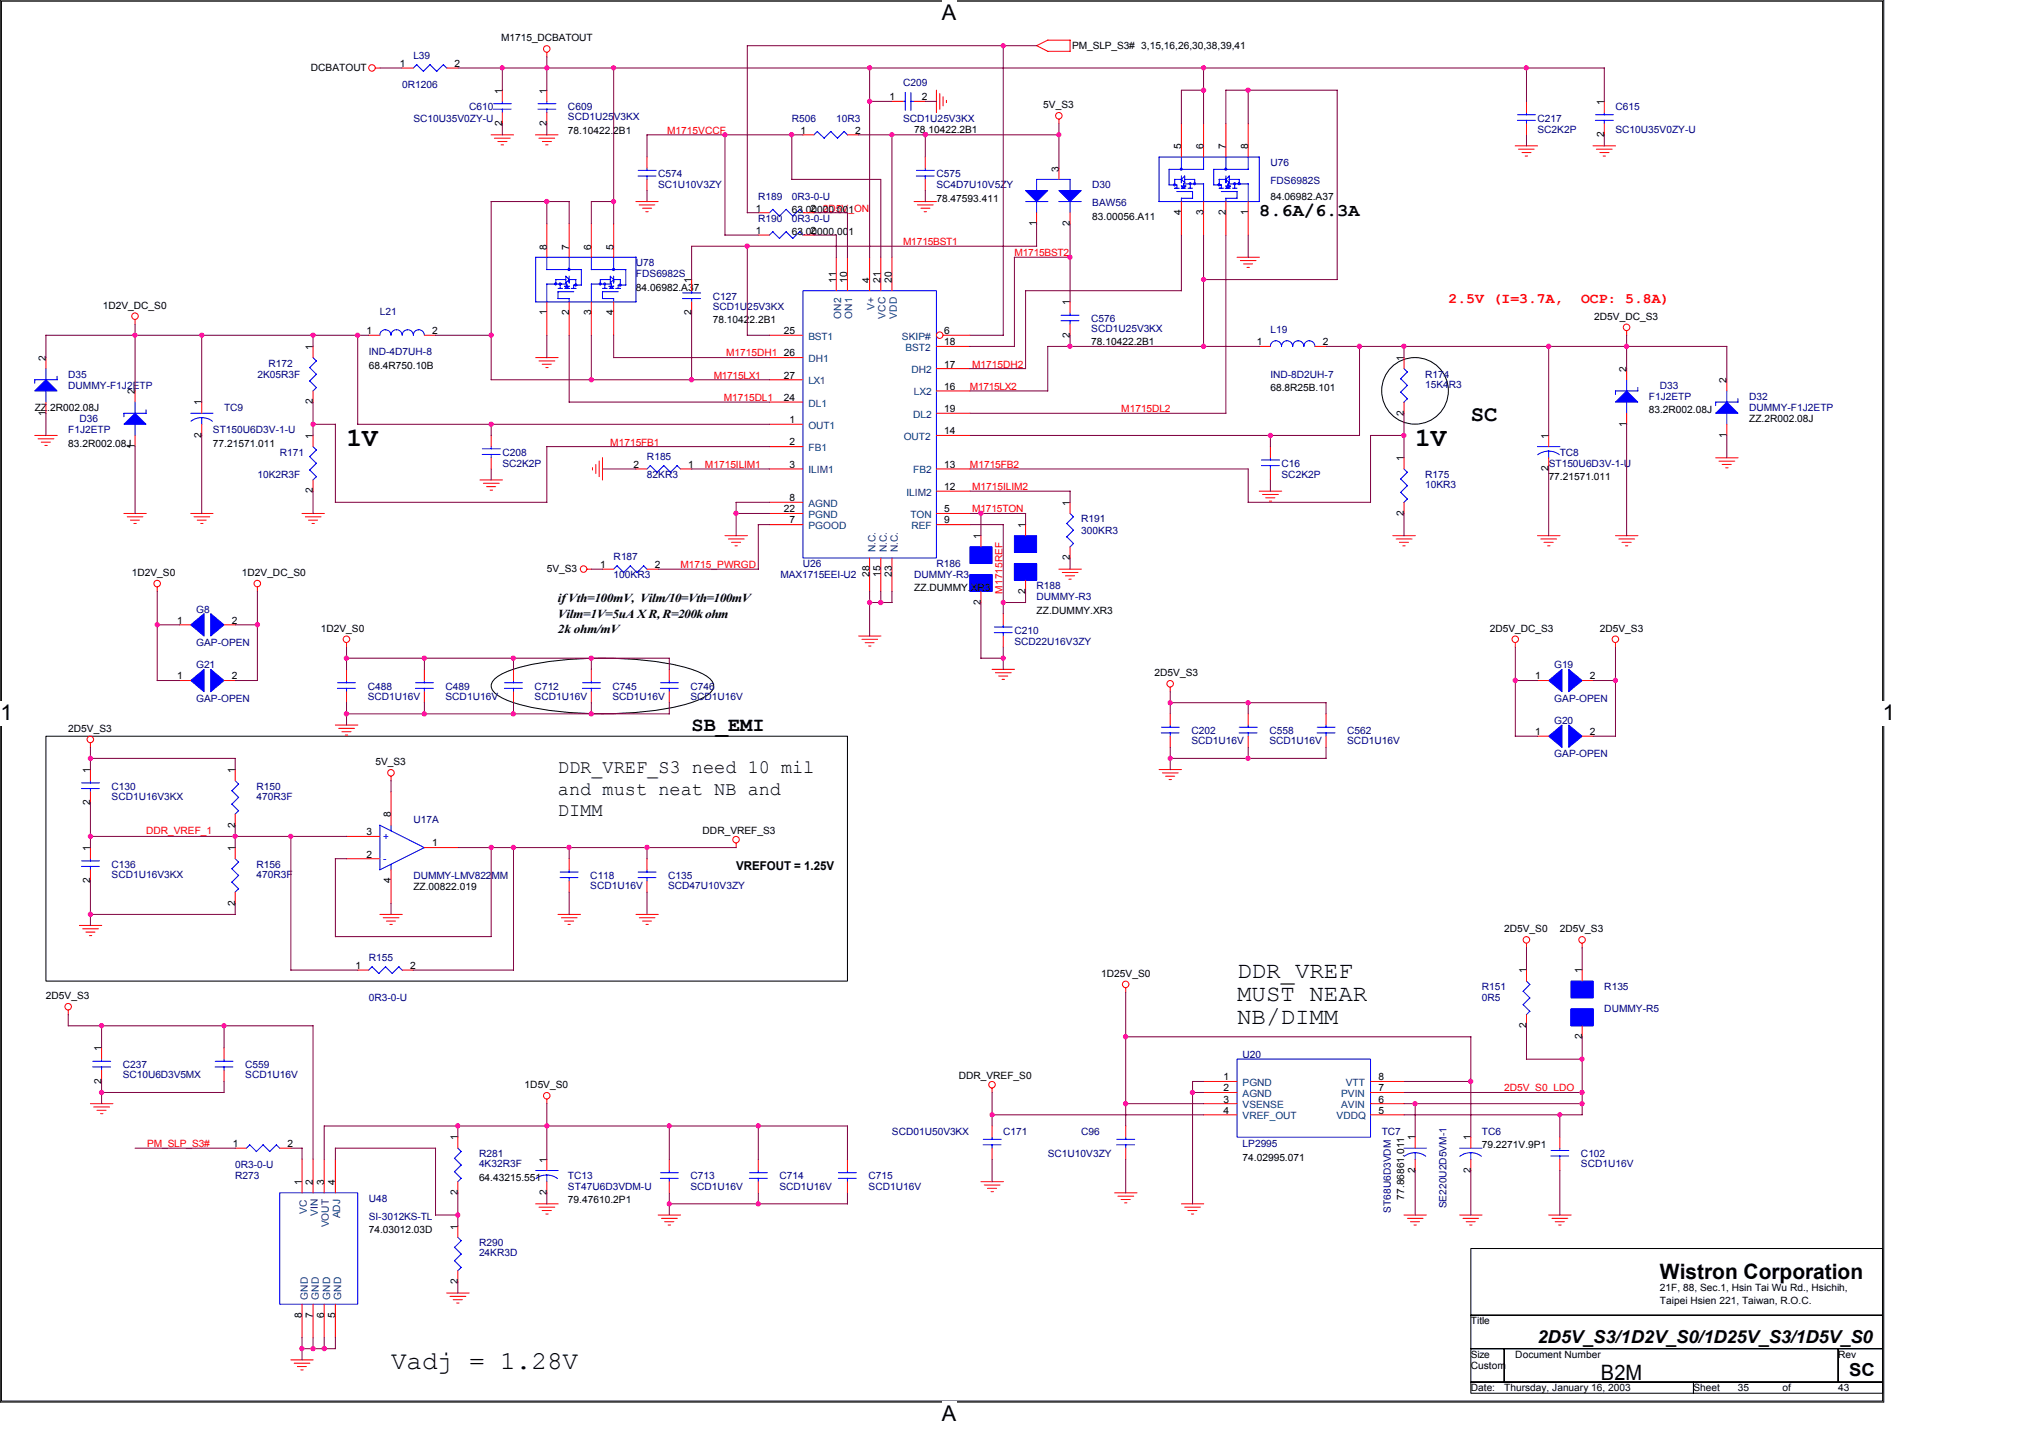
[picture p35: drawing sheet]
<svg xmlns="http://www.w3.org/2000/svg" width="297mm" height="210mm" viewBox="0 0 297 210" stroke-linecap="round" stroke-linejoin="round" font-family="sans-serif">
<defs><g id="words">
<g font-size="3.9">
<text x="50.6" y="65.2">1V</text>
<text x="206.7" y="65.2">1V</text>
</g>
<text font-size="3.7" x="57.1" y="199.8">Vadj = 1.28V</text>
<g font-size="3.4">
<text x="180.7" y="142.7">DDR_VREF</text>
<text x="180.7" y="146.1">MUST NEAR</text>
<text x="180.7" y="149.4">NB/DIMM</text>
</g>
<text font-size="3.3" x="214.8" y="61.4">SC</text>
<g font-size="3.2">
<text x="137.6" y="2.9">A</text>
<text x=".1" y="105.2">1</text>
<text x="275" y="105.2">1</text>
<text x="137.6" y="207.4">A</text>
</g>
<g font-size="3.1">
<text x="242.4" y="186.7">Wistron Corporation</text>
<text x="233.8" y="201.4">B2M</text>
</g>
<text font-size="2.9" x="101" y="106.7">SB_EMI</text>
<g font-size="2.8">
<text x="81.5" y="112.9">DDR_VREF_S3 need 10 mil</text>
<text x="81.5" y="116">and must neat NB and</text>
<text x="81.5" y="119">DIMM</text>
</g>
<g font-size="2.6">
<text x="183.9" y="31.6">8.6A/6.3A</text>
<text x="224.5" y="196">2D5V_S3/1D2V_S0/1D25V_S3/1D5V_S0</text>
<text x="270.1" y="200.9">SC</text>
</g>
<g font-size="2.1" fill="#f00">
<text x="211.5" y="44.2">2.5V (I=3.7A,</text>
<text x="230.9" y="44.2">OCP: 5.8A)</text>
</g>
<g font-size="1.8">
<text x="81.5" y="87.9">if Vth=100mV, Vilm/10=Vth=100mV</text>
<text x="81.5" y="90.2">Vilm=1V=5uA X R, R=200k ohm</text>
<text x="81.5" y="92.5">2k ohm/mV</text>
<text x="107.5" y="127">VREFOUT = 1.25V</text>
</g>
<g font-size="1.5">
<text x="45.4" y="10.4">DCBATOUT</text>
<text x="58.4" y="9.8">1</text>
<text x="66.4" y="9.8">2</text>
<text x="73.2" y="6">M1715_DCBATOUT</text>
<text x="156.6" y="7.2">PM_SLP_S3# 3,15,16,26,30,38,39,41</text>
<text x="73.3" y="13.7" transform="rotate(-90 73.3 13.7)">1</text>
<text x="79.8" y="13.7" transform="rotate(-90 79.8 13.7)">1</text>
<text x="129.9" y="14.6">1</text>
<text x="134.6" y="14.6">2</text>
<text x="152.4" y="15.8">5V_S3</text>
<text x="234.3" y="15.3" transform="rotate(-90 234.3 15.3)">1</text>
<text x="73.3" y="18.4" transform="rotate(-90 73.3 18.4)">2</text>
<text x="79.8" y="18.4" transform="rotate(-90 79.8 18.4)">2</text>
<text x="82.9" y="19.5">78.10422.2B1</text>
<text x="116.9" y="19.5">1</text>
<text x="124.9" y="19.5">2</text>
<text x="133.5" y="19.4">78.10422.2B1</text>
<text x="172.5" y="21.8" transform="rotate(-90 172.5 21.8)">5</text>
<text x="175.7" y="21.8" transform="rotate(-90 175.7 21.8)">6</text>
<text x="179" y="21.8" transform="rotate(-90 179 21.8)">7</text>
<text x="182.3" y="21.8" transform="rotate(-90 182.3 21.8)">8</text>
<text x="234.3" y="20" transform="rotate(-90 234.3 20)">2</text>
<text x="136.8" y="29.4">78.47593.411</text>
<text x="154.6" y="25" transform="rotate(-90 154.6 25)">3</text>
<text x="185.5" y="29.1">84.06982.A37</text>
<text x="110.4" y="30.9">1</text>
<text x="110.4" y="34.1">1</text>
<text x="115.6" y="31.1">63.00000.001</text>
<text x="115.6" y="34.3">63.00000.001</text>
<text x="118.4" y="30.9">2</text>
<text x="118.4" y="34.1">2</text>
<text x="151.4" y="33" transform="rotate(-90 151.4 33)">1</text>
<text x="156.2" y="33" transform="rotate(-90 156.2 33)">2</text>
<text x="159.5" y="32">83.00056.A11</text>
<text x="172.5" y="31.4" transform="rotate(-90 172.5 31.4)">4</text>
<text x="175.7" y="31.4" transform="rotate(-90 175.7 31.4)">3</text>
<text x="179" y="31.4" transform="rotate(-90 179 31.4)">2</text>
<text x="182.3" y="31.4" transform="rotate(-90 182.3 31.4)">1</text>
<text x="79.8" y="36.4" transform="rotate(-90 79.8 36.4)">8</text>
<text x="83.1" y="36.4" transform="rotate(-90 83.1 36.4)">7</text>
<text x="86.3" y="36.4" transform="rotate(-90 86.3 36.4)">6</text>
<text x="89.6" y="36.4" transform="rotate(-90 89.6 36.4)">5</text>
<text x="101" y="41.3" transform="rotate(-90 101 41.3)">1</text>
<text x="122.1" y="41.3" transform="rotate(-90 122.1 41.3)">11</text>
<text x="123.7" y="41.3" transform="rotate(-90 123.7 41.3)">10</text>
<text x="127" y="41.3" transform="rotate(-90 127 41.3)">4</text>
<text x="128.6" y="41.3" transform="rotate(-90 128.6 41.3)">21</text>
<text x="130.2" y="41.3" transform="rotate(-90 130.2 41.3)">20</text>
<text x="15" y="45">1D2V_DC_S0</text>
<text x="79.8" y="46" transform="rotate(-90 79.8 46)">1</text>
<text x="83.1" y="46" transform="rotate(-90 83.1 46)">2</text>
<text x="86.3" y="46" transform="rotate(-90 86.3 46)">3</text>
<text x="89.6" y="46" transform="rotate(-90 89.6 46)">4</text>
<text x="92.9" y="42.4">84.06982.A37</text>
<text x="101" y="46" transform="rotate(-90 101 46)">2</text>
<text x="104.1" y="47.2">78.10422.2B1</text>
<text x="156.2" y="44.6" transform="rotate(-90 156.2 44.6)">1</text>
<text x="232.8" y="46.7">2D5V_DC_S3</text>
<text x="6.7" y="52.7" transform="rotate(-90 6.7 52.7)">2</text>
<text x="45.7" y="51.1" transform="rotate(-90 45.7 51.1)">1</text>
<text x="53.5" y="48.8">1</text>
<text x="53.8" y="53.8">68.4R750.10B</text>
<text x="63.1" y="48.8">2</text>
<text x="114.5" y="52">26</text>
<text x="114.5" y="48.8">25</text>
<text x="137.9" y="53.7">17</text>
<text x="137.9" y="50.4">18</text>
<text x="137.9" y="48.8">6</text>
<text x="156.2" y="49.3" transform="rotate(-90 156.2 49.3)">2</text>
<text x="159.4" y="50.4">78.10422.2B1</text>
<text x="183.6" y="50.4">1</text>
<text x="193.2" y="50.4">2</text>
<text x="205" y="52.7" transform="rotate(-90 205 52.7)">1</text>
<text x="19.7" y="57.6" transform="rotate(-90 19.7 57.6)">2</text>
<text x="29.4" y="59.2" transform="rotate(-90 29.4 59.2)">1</text>
<text x="45.7" y="59" transform="rotate(-90 45.7 59)">2</text>
<text x="114.5" y="55.3">27</text>
<text x="114.5" y="58.5">24</text>
<text x="137.9" y="56.9">16</text>
<text x="185.5" y="57.1">68.8R25B.101</text>
<text x="237.5" y="54.3" transform="rotate(-90 237.5 54.3)">2</text>
<text x="252.2" y="55.9" transform="rotate(-90 252.2 55.9)">2</text>
<text x="5.1" y="60">ZZ.2R002.08J</text>
<text x="6.7" y="60.7" transform="rotate(-90 6.7 60.7)">1</text>
<text x="10" y="65.2">83.2R002.08J</text>
<text x="19.7" y="65.5" transform="rotate(-90 19.7 65.5)">1</text>
<text x="29.4" y="63.9" transform="rotate(-90 29.4 63.9)">2</text>
<text x="31.1" y="65.2">77.21571.011</text>
<text x="45.7" y="64.1" transform="rotate(-90 45.7 64.1)">1</text>
<text x="115.3" y="61.8">1</text>
<text x="115.3" y="65">2</text>
<text x="137.9" y="63.4">14</text>
<text x="137.9" y="60.2">19</text>
<text x="205" y="60.7" transform="rotate(-90 205 60.7)">2</text>
<text x="226.1" y="64.1" transform="rotate(-90 226.1 64.1)">1</text>
<text x="237.5" y="62.3" transform="rotate(-90 237.5 62.3)">1</text>
<text x="240.8" y="60.3">83.2R002.08J</text>
<text x="252.2" y="63.9" transform="rotate(-90 252.2 63.9)">1</text>
<text x="255.4" y="61.6">ZZ.2R002.08J</text>
<text x="92.5" y="68.3">2</text>
<text x="100.5" y="68.3">1</text>
<text x="115.3" y="68.3">3</text>
<text x="137.9" y="71.5">12</text>
<text x="137.9" y="68.3">13</text>
<text x="205" y="67.3" transform="rotate(-90 205 67.3)">1</text>
<text x="226.1" y="68.8" transform="rotate(-90 226.1 68.8)">2</text>
<text x="226.2" y="70.1">77.21571.011</text>
<text x="45.7" y="72" transform="rotate(-90 45.7 72)">2</text>
<text x="114.5" y="74.8">22</text>
<text x="115.3" y="76.4">7</text>
<text x="115.3" y="73.2">8</text>
<text x="137.9" y="76.4">9</text>
<text x="137.9" y="74.8">5</text>
<text x="149.8" y="77.1" transform="rotate(-90 149.8 77.1)">1</text>
<text x="156.2" y="73.8" transform="rotate(-90 156.2 73.8)">1</text>
<text x="205" y="75.3" transform="rotate(-90 205 75.3)">2</text>
<text x="79.9" y="83.6">5V_S3</text>
<text x="87.6" y="82.9">1</text>
<text x="95.6" y="82.9">2</text>
<text x="143.2" y="78.7" transform="rotate(-90 143.2 78.7)">1</text>
<text x="156.2" y="81.8" transform="rotate(-90 156.2 81.8)">2</text>
<text x="19.2" y="84.1">1D2V_S0</text>
<text x="35.3" y="84.1">1D2V_DC_S0</text>
<text x="127" y="84.2" transform="rotate(-90 127 84.2)">28</text>
<text x="128.6" y="84.2" transform="rotate(-90 128.6 84.2)">15</text>
<text x="130.2" y="84.2" transform="rotate(-90 130.2 84.2)">23</text>
<text x="133.5" y="86.3">ZZ.DUMMY.XR3</text>
<text x="143.2" y="88.3" transform="rotate(-90 143.2 88.3)">2</text>
<text x="149.8" y="86.7" transform="rotate(-90 149.8 86.7)">2</text>
<text x="151.4" y="89.6">ZZ.DUMMY.XR3</text>
<text x="25.9" y="91">1</text>
<text x="33.9" y="91">2</text>
<text x="46.9" y="92.2">1D2V_S0</text>
<text x="217.5" y="92.2">2D5V_DC_S3</text>
<text x="233.6" y="92.2">2D5V_S3</text>
<text x="25.9" y="99.2">1</text>
<text x="33.9" y="99.2">2</text>
<text x="168.6" y="98.7">2D5V_S3</text>
<text x="224.2" y="99.2">1</text>
<text x="232.2" y="99.2">2</text>
<text x="10" y="106.8">2D5V_S3</text>
<text x="224.2" y="107.3">1</text>
<text x="232.2" y="107.3">2</text>
<text x="13.2" y="112.8" transform="rotate(-90 13.2 112.8)">1</text>
<text x="34.3" y="112.8" transform="rotate(-90 34.3 112.8)">1</text>
<text x="54.8" y="111.7">5V_S3</text>
<text x="13.2" y="117.6" transform="rotate(-90 13.2 117.6)">2</text>
<text x="57.1" y="119.3" transform="rotate(-90 57.1 119.3)">8</text>
<text x="13.2" y="124.2" transform="rotate(-90 13.2 124.2)">1</text>
<text x="34.3" y="124.2" transform="rotate(-90 34.3 124.2)">1</text>
<text x="34.3" y="120.8" transform="rotate(-90 34.3 120.8)">2</text>
<text x="53.5" y="121.9">3</text>
<text x="53.5" y="125.2">2</text>
<text x="63.1" y="123.5">1</text>
<text x="102.6" y="121.8">DDR_VREF_S3</text>
<text x="13.2" y="128.9" transform="rotate(-90 13.2 128.9)">2</text>
<text x="57.1" y="128.9" transform="rotate(-90 57.1 128.9)">4</text>
<text x="60.4" y="129.9">ZZ.00822.019</text>
<text x="34.3" y="132.2" transform="rotate(-90 34.3 132.2)">2</text>
<text x="219.7" y="136.1">2D5V_S0</text>
<text x="227.8" y="136.1">2D5V_S3</text>
<text x="51.9" y="141.4">1</text>
<text x="59.9" y="141.4">2</text>
<text x="160.8" y="142.6">1D25V_S0</text>
<text x="222.9" y="142.1" transform="rotate(-90 222.9 142.1)">1</text>
<text x="231" y="142.1" transform="rotate(-90 231 142.1)">1</text>
<text x="6.7" y="145.8">2D5V_S3</text>
<text x="14.8" y="153.5" transform="rotate(-90 14.8 153.5)">1</text>
<text x="222.9" y="150.1" transform="rotate(-90 222.9 150.1)">2</text>
<text x="231" y="151.7" transform="rotate(-90 231 151.7)">2</text>
<text x="14.8" y="158.2" transform="rotate(-90 14.8 158.2)">2</text>
<text x="76.6" y="158.8">1D5V_S0</text>
<text x="140" y="157.5">DDR_VREF_S0</text>
<text x="178.7" y="157.7">1</text>
<text x="178.7" y="159.3">2</text>
<text x="178.7" y="161">3</text>
<text x="201.3" y="157.7">8</text>
<text x="201.3" y="159.3">7</text>
<text x="201.3" y="161">6</text>
<text x="34" y="167.4">1</text>
<text x="42" y="167.4">2</text>
<text x="66.8" y="166.5" transform="rotate(-90 66.8 166.5)">1</text>
<text x="178.7" y="162.6">4</text>
<text x="201.3" y="162.6">5</text>
<text x="206.6" y="166.5" transform="rotate(-90 206.6 166.5)">1</text>
<text x="214.8" y="166.5" transform="rotate(-90 214.8 166.5)">1</text>
<text x="216.4" y="167.6">79.2271V.9P1</text>
<text x="44.1" y="173" transform="rotate(-90 44.1 173)">1</text>
<text x="45.7" y="173" transform="rotate(-90 45.7 173)">2</text>
<text x="47.3" y="173" transform="rotate(-90 47.3 173)">3</text>
<text x="49" y="173" transform="rotate(-90 49 173)">4</text>
<text x="70" y="172.3">64.43215.551</text>
<text x="79.8" y="169.7" transform="rotate(-90 79.8 169.7)">1</text>
<text x="181.5" y="169.4">74.02995.071</text>
<text x="206.6" y="171.2" transform="rotate(-90 206.6 171.2)">2</text>
<text x="214.8" y="171.2" transform="rotate(-90 214.8 171.2)">2</text>
<text x="53.8" y="180">74.03012.03D</text>
<text x="66.8" y="179.5" transform="rotate(-90 66.8 179.5)">1</text>
<text x="66.8" y="174.5" transform="rotate(-90 66.8 174.5)">2</text>
<text x="79.8" y="174.5" transform="rotate(-90 79.8 174.5)">2</text>
<text x="82.9" y="175.6">79.47610.2P1</text>
<text x="205.1" y="175.1" transform="rotate(-90 205.1 175.1)">77.86861.011</text>
<text x="66.8" y="187.5" transform="rotate(-90 66.8 187.5)">2</text>
<text x="242.4" y="188.4">21F, 88, Sec.1, Hsin Tai Wu Rd., Hsichih,</text>
<text x="242.4" y="190.4">Taipei Hsien 221, Taiwan, R.O.C.</text>
<text x="44.1" y="192.3" transform="rotate(-90 44.1 192.3)">8</text>
<text x="45.7" y="192.3" transform="rotate(-90 45.7 192.3)">7</text>
<text x="47.3" y="192.3" transform="rotate(-90 47.3 192.3)">6</text>
<text x="49" y="192.3" transform="rotate(-90 49 192.3)">5</text>
<text x="214.8" y="193.3">Title</text>
<text x="214.8" y="199.8">Custom</text>
<text x="214.8" y="198.2">Size</text>
<text x="214.8" y="203.1">Date:</text>
<text x="219.7" y="203.1">Thursday, January 16, 2003</text>
<text x="221.3" y="198.2">Document Number</text>
<text x="247.3" y="203.1">Sheet</text>
<text x="253.8" y="203.1">35</text>
<text x="260.3" y="203.1">of</text>
<text x="268.4" y="198.2">Rev</text>
<text x="268.4" y="203.1">43</text>
</g>
<g font-size="1.5" fill="#000080">
<text x="60.4" y="8.6">L39</text>
<text x="58.7" y="12.9">0R1206</text>
<text x="60.4" y="17.7">SC10U35V0ZY-U</text>
<text x="68.5" y="16.1">C610</text>
<text x="82.9" y="16.1">C609</text>
<text x="82.9" y="17.6">SCD1U25V3KX</text>
<text x="115.6" y="17.7">R506</text>
<text x="122.1" y="17.7">10R3</text>
<text x="131.9" y="12.5">C209</text>
<text x="131.9" y="17.7">SCD1U25V3KX</text>
<text x="224.5" y="17.7">C217</text>
<text x="235.9" y="16.1">C615</text>
<text x="224.5" y="19.4">SC2K2P</text>
<text x="235.9" y="19.4">SC10U35V0ZY-U</text>
<text x="96.1" y="25.9">C574</text>
<text x="96.1" y="27.5">SC1U10V3ZY</text>
<text x="110.7" y="29.1">R189</text>
<text x="115.6" y="29.1">0R3-0-U</text>
<text x="136.8" y="25.9">C575</text>
<text x="136.8" y="27.5">SC4D7U10V5ZY</text>
<text x="159.5" y="27.5">D30</text>
<text x="185.5" y="24.2">U76</text>
<text x="185.5" y="26.8">FDS6982S</text>
<text x="110.7" y="32.4">R190</text>
<text x="115.6" y="32.4">0R3-0-U</text>
<text x="159.5" y="30.1">BAW56</text>
<text x="92.9" y="38.9">U78</text>
<text x="92.9" y="40.5">FDS6982S</text>
<text x="55.5" y="46">L21</text>
<text x="104.1" y="43.8">C127</text>
<text x="104.1" y="45.2">SCD1U25V3KX</text>
<text x="159.4" y="47">C576</text>
<text x="39.2" y="53.5">R172</text>
<text x="53.8" y="51.9">IND-4D7UH-8</text>
<text x="159.4" y="48.5">SCD1U25V3KX</text>
<text x="185.5" y="48.6">L19</text>
<text x="10" y="55.1">D35</text>
<text x="10" y="56.7">DUMMY-F1J2ETP</text>
<text x="37.6" y="55.1">2K05R3F</text>
<text x="185.5" y="55.1">IND-8D2UH-7</text>
<text x="208.1" y="55.1">R174</text>
<text x="208.1" y="56.6">15K4R3</text>
<text x="240.8" y="58.4">F1J2ETP</text>
<text x="242.4" y="56.7">D33</text>
<text x="255.4" y="58.4">D32</text>
<text x="10" y="63.2">F1J2ETP</text>
<text x="11.6" y="61.6">D36</text>
<text x="31.1" y="63.2">ST150U6D3V-1-U</text>
<text x="32.7" y="60">TC9</text>
<text x="255.4" y="60">DUMMY-F1J2ETP</text>
<text x="37.6" y="69.8">10K2R3F</text>
<text x="40.8" y="66.5">R171</text>
<text x="73.4" y="66.5">C208</text>
<text x="73.4" y="68.1">SC2K2P</text>
<text x="94.5" y="67.2">R185</text>
<text x="94.5" y="69.8">82KR3</text>
<text x="187.2" y="68.1">C16</text>
<text x="187.2" y="69.8">SC2K2P</text>
<text x="208.1" y="69.8">R175</text>
<text x="208.1" y="71.2">10KR3</text>
<text x="226.2" y="68.1">ST150U6D3V-1-U</text>
<text x="227.8" y="66.5">TC8</text>
<text x="157.9" y="76.3">R191</text>
<text x="157.9" y="77.9">300KR3</text>
<text x="89.6" y="81.8">R187</text>
<text x="117.3" y="82.8">U26</text>
<text x="136.8" y="82.8">R186</text>
<text x="28.7" y="89.4">G8</text>
<text x="89.6" y="84.4">100KR3</text>
<text x="114" y="84.4">MAX1715EEI-U2</text>
<text x="133.5" y="84.4">DUMMY-R3</text>
<text x="151.4" y="86">R188</text>
<text x="151.4" y="87.6">DUMMY-R3</text>
<text x="28.7" y="94.3">GAP-OPEN</text>
<text x="148.1" y="92.5">C210</text>
<text x="148.1" y="94.1">SCD22U16V3ZY</text>
<text x="28.7" y="97.6">G21</text>
<text x="53.7" y="100.6">C488</text>
<text x="65.1" y="100.6">C489</text>
<text x="78.1" y="100.6">C712</text>
<text x="89.4" y="100.6">C745</text>
<text x="100.8" y="100.6">C746</text>
<text x="227" y="97.6">G19</text>
<text x="28.7" y="102.4">GAP-OPEN</text>
<text x="53.7" y="102.1">SCD1U16V</text>
<text x="65.1" y="102.1">SCD1U16V</text>
<text x="78.1" y="102.1">SCD1U16V</text>
<text x="89.4" y="102.1">SCD1U16V</text>
<text x="100.8" y="102.1">SCD1U16V</text>
<text x="174" y="107.1">C202</text>
<text x="185.4" y="107.1">C558</text>
<text x="196.7" y="107.1">C562</text>
<text x="227" y="102.4">GAP-OPEN</text>
<text x="227" y="105.7">G20</text>
<text x="174" y="108.6">SCD1U16V</text>
<text x="185.4" y="108.6">SCD1U16V</text>
<text x="196.7" y="108.6">SCD1U16V</text>
<text x="227" y="110.6">GAP-OPEN</text>
<text x="16.3" y="115.3">C130</text>
<text x="16.3" y="116.7">SCD1U16V3KX</text>
<text x="37.4" y="115.3">R150</text>
<text x="37.4" y="116.7">470R3F</text>
<text x="60.4" y="120.1">U17A</text>
<text x="16.3" y="126.7">C136</text>
<text x="16.3" y="128.1">SCD1U16V3KX</text>
<text x="37.4" y="126.7">R156</text>
<text x="37.4" y="128.1">470R3F</text>
<text x="60.4" y="128.3">DUMMY-LMV822MM</text>
<text x="86.2" y="128.3">C118</text>
<text x="86.2" y="129.8">SCD1U16V</text>
<text x="97.6" y="128.3">C135</text>
<text x="97.6" y="129.8">SCD47U10V3ZY</text>
<text x="53.8" y="140.3">R155</text>
<text x="53.8" y="146.2">0R3-0-U</text>
<text x="216.4" y="144.5">R151</text>
<text x="216.4" y="146.2">0R5</text>
<text x="234.3" y="144.5">R135</text>
<text x="234.3" y="147.8">DUMMY-R5</text>
<text x="17.9" y="155.9">C237</text>
<text x="35.8" y="155.9">C559</text>
<text x="181.5" y="154.5">U20</text>
<text x="17.9" y="157.4">SC10U6D3V5MX</text>
<text x="35.8" y="157.4">SCD1U16V</text>
<text x="130.3" y="165.7">SCD01U50V3KX</text>
<text x="146.5" y="165.7">C171</text>
<text x="157.9" y="165.7">C96</text>
<text x="181.5" y="167.4">LP2995</text>
<text x="201.8" y="165.7">TC7</text>
<text x="216.4" y="165.7">TC6</text>
<text x="34.4" y="172.2">R273</text>
<text x="34.4" y="170.5">0R3-0-U</text>
<text x="70" y="168.9">R281</text>
<text x="70" y="170.4">4K32R3F</text>
<text x="82.9" y="172.2">TC13</text>
<text x="82.9" y="173.6">ST47U6D3VDM-U</text>
<text x="100.8" y="172.2">C713</text>
<text x="100.8" y="173.6">SCD1U16V</text>
<text x="113.8" y="172.2">C714</text>
<text x="113.8" y="173.6">SCD1U16V</text>
<text x="126.8" y="172.2">C715</text>
<text x="126.8" y="173.6">SCD1U16V</text>
<text x="153" y="168.9">SC1U10V3ZY</text>
<text x="230.9" y="168.9">C102</text>
<text x="230.9" y="170.4">SCD1U16V</text>
<text x="53.8" y="175.4">U48</text>
<text x="53.8" y="178">SI-3012KS-TL</text>
<text x="203.1" y="177" transform="rotate(-90 203.1 177)">ST68U6D3VDM</text>
<text x="211.3" y="176.4" transform="rotate(-90 211.3 176.4)">SE220U2D5VM-1</text>
<text x="70" y="181.9">R290</text>
<text x="70" y="183.4">24KR3D</text>
</g>
<g font-size="1.5" fill="#f00">
<text x="97.4" y="19.5">M1715VCCF</text>
<text x="120.2" y="30.9">2D5V_ON</text>
<text x="131.9" y="35.8">M1715BST1</text>
<text x="148.1" y="37.4">M1715BST2</text>
<text x="106" y="52">M1715DH1</text>
<text x="142" y="53.7">M1715DH2</text>
<text x="104.2" y="55.3">M1715LX1</text>
<text x="105.7" y="58.5">M1715DL1</text>
<text x="141.6" y="56.9">M1715LX2</text>
<text x="89.1" y="65">M1715FB1</text>
<text x="163.7" y="60.2">M1715DL2</text>
<text x="103" y="68.3">M1715ILIM1</text>
<text x="141.6" y="68.3">M1715FB2</text>
<text x="142" y="71.5">M1715ILIM2</text>
<text x="142" y="74.8">M1715TON</text>
<text x="99.4" y="82.9">M1715_PWRGD</text>
<text x="146.4" y="86.7" transform="rotate(-90 146.4 86.7)">M1715REF</text>
<text x="21.3" y="121.8">DDR_VREF_1</text>
<text x="219.7" y="159.3">2D5V_S0_LDO</text>
<text x="21.5" y="167.4">PM_SLP_S3#</text>
</g>
<g font-size="1.5" fill="#004080">
<text x="122.8" y="46.5" transform="rotate(-90 122.8 46.5)">ON2</text>
<text x="124.5" y="46.5" transform="rotate(-90 124.5 46.5)">ON1</text>
<text x="127.7" y="45.2" transform="rotate(-90 127.7 45.2)">V+</text>
<text x="129.3" y="46.5" transform="rotate(-90 129.3 46.5)">VCC</text>
<text x="131" y="46.5" transform="rotate(-90 131 46.5)">VDD</text>
<text x="118.1" y="52.9">DH1</text>
<text x="118.1" y="49.6">BST1</text>
<text x="131.7" y="49.6">SKIP#</text>
<text x="132.2" y="51.2">BST2</text>
<text x="118.1" y="56.1">LX1</text>
<text x="118.1" y="59.4">DL1</text>
<text x="133.1" y="54.5">DH2</text>
<text x="133.5" y="57.7">LX2</text>
<text x="118.1" y="62.6">OUT1</text>
<text x="118.1" y="65.8">FB1</text>
<text x="132" y="64.2">OUT2</text>
<text x="133.4" y="61">DL2</text>
<text x="118.1" y="69.1">ILIM1</text>
<text x="133.4" y="69.1">FB2</text>
<text x="118.1" y="77.2">PGOOD</text>
<text x="118.1" y="74">AGND</text>
<text x="118.1" y="75.6">PGND</text>
<text x="132.4" y="72.3">ILIM2</text>
<text x="132.9" y="75.6">TON</text>
<text x="133.1" y="77.2">REF</text>
<text x="127.9" y="80.6" transform="rotate(-90 127.9 80.6)">N.C.</text>
<text x="129.5" y="80.6" transform="rotate(-90 129.5 80.6)">N.C.</text>
<text x="131.1" y="80.6" transform="rotate(-90 131.1 80.6)">N.C.</text>
<text x="181.5" y="158.5">PGND</text>
<text x="181.5" y="160.1">AGND</text>
<text x="181.5" y="161.8">VSENSE</text>
<text x="195.9" y="160.1">PVIN</text>
<text x="195.9" y="161.8">AVIN</text>
<text x="196.5" y="158.5">VTT</text>
<text x="181.5" y="163.4">VREF_OUT</text>
<text x="195.2" y="163.4">VDDQ</text>
<text x="44.8" y="177.2" transform="rotate(-90 44.8 177.2)">VC</text>
<text x="46.4" y="177.5" transform="rotate(-90 46.4 177.5)">VIN</text>
<text x="48" y="179.2" transform="rotate(-90 48 179.2)">VOUT</text>
<text x="49.7" y="177.8" transform="rotate(-90 49.7 177.8)">ADJ</text>
<text x="45" y="189.7" transform="rotate(-90 45 189.7)">GND</text>
<text x="46.6" y="189.7" transform="rotate(-90 46.6 189.7)">GND</text>
<text x="48.2" y="189.7" transform="rotate(-90 48.2 189.7)">GND</text>
<text x="49.8" y="189.7" transform="rotate(-90 49.8 189.7)">GND</text>
</g>
<g font-size="1.5" fill="#00f">
<text x="56" y="122.6">+</text>
<text x="56" y="125.8">-</text>
</g>
</g></defs>
<path d="M0 0h275.1v204.7h-275.1zM.2 .2h274.7v204.3h-274.7z" fill="none" stroke="#000" stroke-width=".15"/>
<g fill="#fff">
<path d="M137.5 .1h2.2v3.5h-2.2z"/>
<path d="M137.5 204.6h2.2v3.5h-2.2z"/>
<path d="M.1 102.3h1.7v3.6h-1.7z"/>
<path d="M275 102.3h1.7v3.6h-1.7z"/>
</g>
<g fill="none" stroke="#000" stroke-width=".15">
<path d="M72.2 99.1a13.6 13.6 0 0 1 6.5-2.3 56.5 56.5 0 0 1 21.4 .6 8.8 8.8 0 0 1 3.6 1.7 1.25 1.25 0 0 1 0 2 13.6 13.6 0 0 1-6.4 2.4 56 56 0 0 1-21.5-.7 8.7 8.7 0 0 1-3.6-1.7 1.26 1.26 0 0 1 0-2zM6.7 107.5h117.1v35.7h-117.1zM214.8 182.2h60.1v9.8h-60.1zM214.8 192h60.1v4.9h-60.1zM214.8 196.9h4.9v4.8h-4.9zM219.7 196.9h48.7v4.8h-48.7zM268.4 196.9h6.5v4.8h-6.5zM214.8 201.7h32.5v1.7h-32.5zM247.3 201.7h27.6v1.7h-27.6z"/>
<circle cx="206.6" cy="57.1" r="4.9"/>
</g>
<g fill="none" stroke="#f00" stroke-width=".15">
<path d="M54.8 9.9h.7M58.7 9.9h1.7M65.2 9.9h1.7M71.7 19.7h3.3M73.4 13.1v1.7M73.4 16.4v1.7M78.2 19.7h3.3M79.9 7.6v.7M79.9 13.1v1.7M79.9 16.4v1.7M117.2 19.7h1.7M123.8 19.7h1.6"/>
<path d="M130.2 14.8h1.7M133.5 14.8h1.6M136.8 13.2v3.2M137.2 13.7v2.3M137.7 14.1v1.4M138.2 14.6v.4M151.4 6.6l1.6 .9M153 7.5h3.3M153 5.9h3.3M153 5.8l-1.6 .9M154.6 17.4v.7M156.3 5.9v1.6"/>
<path d="M172.5 18v4.9M175.8 18v4.9M179 18v4.9M182.3 18v4.9M222.9 14.8v1.6M222.9 18.1v1.6M234.3 14.8v1.6M234.3 18.1v1.6M72.2 20.2h2.3M72.7 20.7h1.3M73.2 21.1h.3M78.7 20.2h2.3"/>
<path d="M79.2 20.7h1.3M79.7 21.1h.3M79.9 32.7v4.8M83.1 32.7v4.8M86.4 32.7v4.8M89.6 32.7v4.8M92.9 29.4h3.2M93.3 29.9h2.3M93.8 30.4h1.4M94.3 30.9h.4M94.5 22.9v1.7M94.5 26.2v1.6"/>
<path d="M110.7 31.1h1.7M110.7 34.3h1.7M117.3 31.1h1.6M117.3 34.3h1.6M122.1 37.5v4.9M123.8 37.5v4.9M127 37.5v4.9M128.6 37.5v4.9M130.3 37.5v4.9M133.5 29.4h3.3M134 29.9h2.3M134.5 30.4h1.3"/>
<path d="M135 30.9h.3M135.1 22.9v1.7M135.1 26.2v1.6M151.4 31.1v1.6M154.6 24.5v1.7M156.3 31.1v1.6M172.5 29.4v4.9M175.8 29.4v4.9M179 29.4v4.9M180.7 37.5h3.2M181.1 38h2.3M181.6 38.5h1.3"/>
<path d="M182.1 39h.4M182.3 29.4v4.9M221.3 21.3h3.2M221.8 21.8h2.2M222.3 22.3h1.3M222.7 22.8h.4M232.6 21.3h3.3M233.1 21.8h2.3M233.6 22.3h1.4M234.1 22.8h.4M6.7 52.2v1.6M6.7 58.7v1.6"/>
<path d="M19.7 46.7v.6M19.7 57v1.7M29.5 58.7v1.6M45.7 50.5v1.7M45.7 57.1v1.6M53.8 48.9h1.7M62 48.9h1.6M78.2 52.2h3.3M78.7 52.7h2.3M79.2 53.2h1.3M79.7 53.7h.3M79.9 44.1v4.9"/>
<path d="M83.1 44.1v4.9M86.4 44.1v4.9M89.6 44.1v4.9M101 40.8v1.6M101 44.1v1.6M112.3 52.2h5M112.3 48.9h5M112.3 55.4h5M112.3 58.7h5M136.8 50.6h4.9M136.8 53.8h4.9M136.8 57.1h4.9"/>
<path d="M137.7 48.9h4M156.3 44v1.7M156.3 47.3v1.7M183.9 50.6h1.6M192 50.6h1.7M205 52.2v1.6M205 58.7v1.6M237.5 48.3v.7M237.5 53.8v1.6M252.2 55.4v1.7M5.1 63.6h3.3M5.6 64.1h2.3"/>
<path d="M6 64.5h1.4M6.6 65h.3M18.1 75h3.3M18.6 75.4h2.3M19 75.9h1.4M19.6 76.4h.3M19.7 63.6v1.6M27.9 75h3.2M28.3 75.4h2.3M28.8 75.9h1.3M29.3 76.4h.4M29.5 61.9v1.7"/>
<path d="M44.1 75h3.3M44.6 75.4h2.3M45.1 75.9h1.3M45.6 76.4h.3M45.7 63.5v1.7M45.7 70.1v1.6M70.1 70.1h3.3M70.6 70.5h2.3M71.1 71h1.3M71.6 71.5h.3M71.7 63.5v1.7M71.7 66.8v1.7"/>
<path d="M86.5 68.3v.3M87 67.8v1.3M87.5 67.3v2.3M88 66.8v3.3M92.9 68.5h1.6M99.4 68.5h1.6M105.9 78.2h3.3M106.4 78.7h2.3M106.8 79.2h1.4M107.3 79.7h.4M112.3 75h5M112.3 68.5h5"/>
<path d="M112.3 61.9h5M112.3 65.2h5M112.3 76.6h5M112.3 73.3h5M136.8 71.7h4.9M136.8 75h4.9M136.8 63.6h4.9M136.8 68.5h4.9M136.8 76.6h4.9M136.8 60.3h4.9M143.3 78.2v1.6M149.8 76.6v1.6"/>
<path d="M156.3 73.3v1.7M156.3 79.8v1.7M183.9 71.7h3.3M184.4 72.2h2.3M184.8 72.7h1.4M185.4 73.2h.3M185.5 65.2v1.6M185.5 68.5v1.6M203.4 78.2h3.3M203.9 78.7h2.3M204.4 79.2h1.3M204.9 79.7h.3"/>
<path d="M205 66.8v1.7M205 73.3v1.7M224.5 78.2h3.3M225 78.7h2.3M225.5 79.2h1.3M226 79.7h.4M226.2 63.5v1.7M226.2 66.8v1.7M235.9 78.2h3.3M236.4 78.7h2.3M236.9 79.2h1.3M237.4 79.7h.3"/>
<path d="M237.5 60.3v1.7M250.5 66.8h3.3M251 67.3h2.3M251.5 67.8h1.3M252 68.3h.4M252.2 61.9v1.7M23 85.7v.6M26.2 99.3h1.7M26.2 91.2h1.7M32.7 99.3h1.7M32.7 91.2h1.7M37.6 85.7v.6"/>
<path d="M50.6 93.8v.7M50.6 97.7v1.6M62 97.7v1.6M75 97.7v1.6M85.7 83.1h.7M86.4 97.7v1.6M88 83.1h1.6M94.5 83.1h1.6M97.7 97.7v1.6M125.4 92.8h3.2M125.9 93.3h2.3M126.3 93.8h1.4"/>
<path d="M126.8 94.3h.4M127 81.4v4.9M128.6 81.4v4.9M130.3 81.4v4.9M143.3 86.3v1.7M144.9 97.7h3.3M145.4 98.2h2.3M145.8 98.7h1.4M146.3 99.2h.4M146.5 89.6v1.6M146.5 92.8v1.7M149.8 84.7v1.6"/>
<path d="M154.6 83.1h3.3M155.1 83.6h2.3M155.6 84.1h1.3M156.1 84.5h.3M221.3 93.8v.7M224.5 99.3h1.7M231.1 99.3h1.6M235.9 93.8v.7M13.2 108.4v.7M13.2 112.3v1.7M13.2 115.6v1.6M34.4 112.3v1.7"/>
<path d="M34.4 118.8v1.7M49 105.8h3.3M49.5 106.3h2.3M49.9 106.8h1.4M50.4 107.3h.4M50.6 101v1.6M57.1 113.3v.7M57.1 115.6v4.9M62 101v1.6M75 101v1.6M86.4 101v1.6M97.7 101v1.6"/>
<path d="M169.3 112.3h3.2M169.8 112.8h2.3M170.2 113.3h1.4M170.7 113.8h.4M170.9 100.3v.7M170.9 104.2v1.6M170.9 107.5v1.6M182.3 104.2v1.6M182.3 107.5v1.6M193.7 104.2v1.6M193.7 107.5v1.6M224.5 107.5h1.7"/>
<path d="M231.1 107.5h1.6M11.6 135.1h3.3M12.1 135.6h2.3M12.5 136.1h1.4M13.1 136.6h.3M13.2 123.7v1.6M13.2 127v1.6M34.4 123.7v1.6M34.4 130.2v1.7M50.6 122.1h4.9M50.6 125.3h4.9M55.5 133.5h3.3"/>
<path d="M56 134h2.3M56.4 134.5h1.4M56.9 134.9h.4M57.1 127v4.9M62 123.7h4.9M81.5 133.5h3.3M82 134h2.3M82.4 134.5h1.4M82.9 134.9h.4M83.1 125.3v1.7M83.1 128.6v1.6M92.9 133.5h3.2"/>
<path d="M93.4 134h2.2M93.8 134.5h1.3M94.3 134.9h.4M94.5 125.3v1.7M94.5 128.6v1.6M107.5 123.1v.6M222.9 137.7v.7M231.1 137.7v.7M10 147.4v.7M14.8 153v1.6M14.8 156.2v1.7M32.7 153v1.6"/>
<path d="M32.7 156.2v1.7M52.2 141.6h1.6M58.7 141.6h1.7M144.9 158.8v.7M164.4 144.2v.7M175.7 157.9h5M175.7 159.5h5M200.1 157.9h5M200.1 159.5h5M222.9 141.6v1.6M222.9 148.1v1.7M231.1 141.6v1.6"/>
<path d="M231.1 149.7v1.7M13.2 161.1h3.3M13.7 161.6h2.3M14.2 162.1h1.3M14.7 162.6h.3M34.3 167.6h1.7M40.8 167.6h1.7M44.1 169.2v4.9M45.7 169.2v4.9M47.3 169.2v4.9M49 169.2v4.9M66.9 166v1.6"/>
<path d="M66.9 172.5v1.6M66.9 179v1.6M78.2 175.7h3.3M78.7 176.2h2.3M79.2 176.7h1.3M79.7 177.2h.3M79.9 160.4v.7M79.9 169.2v1.7M79.9 172.5v1.6M96.1 177.4h3.3M96.6 177.8h2.3M97.1 178.3h1.3"/>
<path d="M97.6 178.8h.3M97.7 169.2v1.7M97.7 172.5v1.6M110.7 169.2v1.7M110.7 172.5v1.6M123.8 169.2v1.7M123.8 172.5v1.6M143.3 172.5h3.2M143.7 173h2.3M144.2 173.5h1.3M144.7 173.9h.4M144.9 164.3v1.7"/>
<path d="M144.9 167.6v1.6M162.8 174.1h3.2M163.3 174.6h2.3M163.7 175.1h1.4M164.2 175.6h.4M164.4 164.3v1.7M164.4 167.6v1.6M172.5 175.7h3.3M173 176.2h2.3M173.5 176.7h1.3M174 177.2h.3M175.7 161.1h5"/>
<path d="M175.7 162.7h5M200.1 161.1h5M200.1 162.7h5M205 177.4h3.3M205.5 177.8h2.3M206 178.3h1.3M206.5 178.8h.3M206.7 166v1.6M206.7 169.2v1.7M213.2 177.4h3.2M213.7 177.8h2.2M214.1 178.3h1.3"/>
<path d="M214.6 178.8h.4M214.8 166v1.6M214.8 169.2v1.7M226.2 177.4h3.2M226.6 177.8h2.4M227.1 178.3h1.3M227.6 178.8h.4M227.8 166v1.6M227.8 169.2v1.7M42.5 198.5h3.2M43 199h2.3M43.4 199.5h1.3"/>
<path d="M43.9 200h.4M44.1 190.4v4.9M45.7 190.4v4.9M47.3 190.4v4.9M49 190.4v4.9M65.2 188.7h3.3M65.7 189.2h2.3M66.2 189.7h1.3M66.7 190.2h.3M66.9 185.5v1.6"/>
<circle cx="54.3" cy="9.9" r=".48"/>
<circle cx="79.8" cy="7.1" r=".48"/>
<circle cx="154.6" cy="16.9" r=".48"/>
<circle cx="19.7" cy="46.2" r=".48"/>
<circle cx="137.2" cy="48.9" r=".48"/>
<circle cx="237.5" cy="47.8" r=".48"/>
<circle cx="23" cy="85.2" r=".48"/>
<circle cx="37.6" cy="85.2" r=".48"/>
<circle cx="50.6" cy="93.3" r=".48"/>
<circle cx="85.2" cy="83.1" r=".48"/>
<circle cx="170.9" cy="99.8" r=".48"/>
<circle cx="221.3" cy="93.3" r=".48"/>
<circle cx="235.9" cy="93.3" r=".48"/>
<circle cx="13.2" cy="107.9" r=".48"/>
<circle cx="57.1" cy="112.8" r=".48"/>
<circle cx="107.5" cy="122.6" r=".48"/>
<circle cx="222.9" cy="137.2" r=".48"/>
<circle cx="231" cy="137.2" r=".48"/>
<circle cx="10" cy="146.9" r=".48"/>
<circle cx="79.8" cy="159.9" r=".48"/>
<circle cx="144.9" cy="158.3" r=".48"/>
<circle cx="164.4" cy="143.7" r=".48"/>
</g>
<g fill="#00f" stroke="#00f" stroke-width=".15">
<path d="M154.6 27.8h3.3l-1.6 1.6z" fill-rule="evenodd"/>
<path d="M149.8 27.8h3.2l-1.6 1.6z" fill-rule="evenodd"/>
<path d="M148.1 78.2h3.3v2.4h-3.3z" fill-rule="evenodd"/>
<path d="M148.1 82.3h3.3v2.4h-3.3z" fill-rule="evenodd"/>
<path d="M148.1 82.3h3.3v2.4h-3.3z" fill-rule="evenodd"/>
<path d="M141.6 79.8h3.3v2.5h-3.3z" fill-rule="evenodd"/>
<path d="M141.6 83.9h3.3v2.4h-3.3z" fill-rule="evenodd"/>
<path d="M141.6 83.9h3.3v2.4h-3.3z" fill-rule="evenodd"/>
<path d="M18.1 61.9l1.6-1.6 1.6 1.6z" fill-rule="evenodd"/>
<path d="M237.5 57.1l1.7 1.6h-3.3z" fill-rule="evenodd"/>
<path d="M252.2 58.7l1.6 1.6h-3.3z" fill-rule="evenodd"/>
<path d="M5.1 57.1l1.6-1.7 1.6 1.7z" fill-rule="evenodd"/>
<path d="M229.4 143.2h3.3v2.5h-3.3z" fill-rule="evenodd"/>
<path d="M229.4 147.3h3.3v2.4h-3.3z" fill-rule="evenodd"/>
<path d="M229.4 147.3h3.3v2.4h-3.3z" fill-rule="evenodd"/>
<path d="M226.2 99.3l1.9-1.6v3.3z" fill-rule="evenodd"/>
<path d="M229.1 97.7l2 1.6-2 1.7z" fill-rule="evenodd"/>
<path d="M226.2 107.5l1.9-1.7v3.3z" fill-rule="evenodd"/>
<path d="M229.1 105.8l2 1.7-2 1.6z" fill-rule="evenodd"/>
<path d="M27.9 91.2l1.9-1.6v3.2z" fill-rule="evenodd"/>
<path d="M30.8 89.6l1.9 1.6-1.9 1.6z" fill-rule="evenodd"/>
<path d="M27.9 99.3l1.9-1.6v3.3z" fill-rule="evenodd"/>
<path d="M30.8 97.7l1.9 1.6-1.9 1.7z" fill-rule="evenodd"/>
</g>
<g fill="none" stroke="#00f" stroke-width=".15">
<path d="M60.9 9.4l.9 1M60.9 9.4l-.5 .5M62.8 9.4l1 1M62.8 9.4l-1 1M64.7 9.4l.6 .5M64.8 9.4l-1 1M72 15.9h2.7M72.1 15.1h2.6M73.4 14.8v.4M73.4 15.9v.5M78.5 15.9h2.7M78.6 15.1h2.6"/>
<path d="M79.9 14.8v.4M79.9 15.9v.5M119.4 19.2l1 1M119.4 19.2l-.5 .5M121.3 19.2l-.9 1M123.3 19.2l.5 .5M123.3 19.2l-1 1-1-1M131.9 14.8h.3M132.2 13.5v2.6M133 14.8h.5M133 13.5v2.6M221.6 17.6h2.6"/>
<path d="M221.6 16.7h2.6M222.9 16.4v.4M222.9 17.5v.6M233 17.6h2.6M233 16.7h2.6M234.3 16.4v.4M234.3 17.5v.6M78.2 37.5h14.7v6.6h-14.7zM79.9 37.5l-.1 1.8h5.1M83 39.2h.2v.2h-.2zM83.1 37.5v1.9M84.9 39.3v2.3"/>
<path d="M86.4 37.5l-.1 1.8h5.1M89.5 39.2h.2v.2h-.2zM89.6 37.5v1.9M91.4 39.3v2.3M93.2 25.7h2.6M93.2 24.9h2.6M94.5 24.6v.3M94.5 25.7v.5M112.9 30.6l1 1 .9-1.1 1 1.1M112.9 33.8l1 1M112.9 30.5l-.5 .6M112.9 33.8l-.5 .5"/>
<path d="M113.8 34.8l1-1 1 1M116.8 30.6l.5 .5M116.8 33.8l.5 .5M116.8 30.5l-1 1M116.8 33.8l-1 1M133.8 25.7h2.6M133.8 24.9h2.7M135.1 24.6v.3M135.1 25.7v.5M149.8 29.4h3.2M151.4 27.8v-1.6h4.9v1.6M151.4 29.4v1.7"/>
<path d="M154.6 29.4h3.3M156.3 29.4v1.7M169.2 22.9h14.7M169.3 22.9l-.1 6.5h14.7v-6.5M171.5 27.5h.7M171.6 26.2v.8M171.8 28h2.4M172.5 27.5h.7M172.5 27.1l.3 .4 .4-.3h-.7M172.5 28.9h1.7M172.5 22.9v1.8M172.5 25.7v1"/>
<path d="M172.5 28.9v.5M173 25.7v1l-.5-.5h-1M173 26.2h1.5v.7M173 25.7l-.5 .5M173.5 27.5h.7M173.7 26.7h.2v.2h-.2zM173.8 26.8v.7M174.2 27.9v1M174.3 26.7h.3v.2h-.3zM175.8 22.9v1.8M175.8 26.8v2.6M175.8 26.8h-3v.4"/>
<path d="M175.8 24.7h-5.1v2.3h1.2v.5M177.2 27h1.2v.5M177.9 26.9h.2v.2h-.2zM178 27.5h.7M178.1 26.2v.8M178.3 28h2.4M178.9 24.6h.2v.2h-.2zM179 27.5h.7M179 27.1l.3 .4 .4-.3h-.7M179 22.9v1.8M179 25.7v1M179 28.9v.5"/>
<path d="M179 28.9h1.7M179.3 27.2v-.4h3v2.6M179.5 25.7v1l-.5-.5h-1M179.5 26.2h1.5v.7M179.5 25.7l-.5 .5M180 27.5h.7M180.2 26.7h.2v.2h-.2zM180.3 26.8v.7M180.7 27.9v1M180.8 26.7h.3v.2h-.3zM182.3 22.9v1.8M182.3 24.7h-5.1v2.3"/>
<path d="M6.7 53.8v1.6M6.7 57v1.7M8.3 54.9v.5M8.4 55.4h-3.3v.5M19.7 58.7v1.6M21.3 59.8v.5M45.2 53.7l1 1M45.2 55.6l1 1-.5 .5M45.7 52.2l.5 .5M46.2 52.7l-1 1M46.2 54.6l-1 1M55.5 48.9a.82 .82 0 0 1 .8-.8 .82 .82 0 0 1 .8 .8 .82 .82 0 0 1 .8-.8 .82 .82 0 0 1 .8 .8 .82 .82 0 0 1 .8-.8 .82 .82 0 0 1 .9 .8 .8 .8 0 0 1 .8-.8 .8 .8 0 0 1 .8 .8"/>
<path d="M79.8 41.5h3M79.9 41.4v2.7M81.5 43.6h1.6M81.5 42.1h.7M81.8 41.5v.6M82.4 41.8h.7l-.3 .3M82.5 42.1h.6M82.5 41.8l.3 .3M82.6 40.8h-1.4v.7M82.8 41.4v.4M83.1 40.8h1M83.1 40.8l-.5 .5"/>
<path d="M83.1 40.3v1M83.1 43.6v.5M83.1 40.8l-.5-.5v1M83.4 42.1h.7M83.8 42.6h-2.3v1M84 41.5h.2v.2h-.2zM84.1 40.8v.8M84.9 41.6h-1.1v.5M86.3 41.5h3M86.4 41.4v2.7M87.5 41.3h.3v.2h-.3zM88 43.6h1.6"/>
<path d="M88 42.1h.7M88.3 41.5v.6M88.9 41.8h.7l-.3 .3M89 42.1h.6M89 41.8l.3 .3M89.1 40.8h-1.5l.1 .7M89.3 41.4v.4M89.6 40.8h1M89.6 40.8l-.5 .5M89.6 40.3v1M89.6 43.6v.5M89.6 40.8l-.5-.5v1"/>
<path d="M89.9 42.1h.7M90.3 42.6h-2.3v1M90.5 41.5h.2v.2h-.2zM90.6 40.8v.8M91.4 41.6h-1.1v.5M99.7 43.6h2.6M99.7 42.8h2.6M101 42.4v.4M101 43.6v.5M117.3 42.4h19.5v39h-19.5zM154.9 46.8h2.7M155 46h2.6"/>
<path d="M156.3 45.7v.3M156.3 46.8v.5M185.5 50.5a.81 .81 0 0 1 .8-.8 .81 .81 0 0 1 .9 .8 .81 .81 0 0 1 .8-.8 .81 .81 0 0 1 .8 .8 .81 .81 0 0 1 .8-.8 .81 .81 0 0 1 .8 .8 .8 .8 0 0 1 .8-.8 .8 .8 0 0 1 .8 .8M204.6 55.3l.9 1M204.6 57.2l.9 1M205 53.8l.5 .5M205.5 54.3l-1 1M205.5 56.3l-1 1M205.5 58.2l-.5 .5M237.5 55.4v1.7M237.5 58.7v1.6M239.2 56.6v.5"/>
<path d="M239.2 57.1h-3.3v.5M252.2 57v1.7M253.8 58.2v.5h-3.3v.5M19.7 61.9v1.7M21.4 60.3h-3.3v.5M27.9 60.3h3.2M27.9 61.5a2.59 2.59 0 0 1 1.5-.5h.1a2.46 2.46 0 0 1 1.5 .5M29.5 61v1M45.2 66.7l1 .9M45.2 68.6l1 1-.5 .5M45.7 65.2l.5 .5M46.2 65.7l-1 1"/>
<path d="M46.2 67.6l-1 1M70.4 66.3h2.6M70.4 65.5h2.7M71.7 65.2v.3M71.7 66.3v.5M95 67.9l1 1M95 68l-.5 .5M96.9 67.9l1 1M96.9 68l-1 1M98.9 67.9l.5 .6M98.9 68l-1 1M155.8 76.4l1 1-1 1"/>
<path d="M155.8 78.4l1 1M156.3 75l.5 .5M156.8 75.4l-1 1M156.8 79.3l-.6 .5M184.2 68h2.6M184.2 67.1h2.7M185.5 66.8v.4M185.5 67.9v.6M204.6 69.9l.9 1M204.6 71.9l.9 1M205 68.5l.5 .5M205.5 68.9l-1 1"/>
<path d="M205.5 70.9l-1 1M205.5 72.8l-.5 .5M224.5 65.2h3.3M224.6 66.4a2.7 2.7 0 0 1 1.5-.6h.1a2.5 2.5 0 0 1 1.5 .6M226.2 65.8v1M252.2 60.3v1.6M49.3 99.7h2.6M50.6 99.3v.4M60.7 99.7h2.6M62 99.3v.4M73.7 99.7h2.6M75 99.3v.4"/>
<path d="M85.1 99.7h2.6M86.4 99.3v.4M90.1 82.6l-.5 .5M92.1 82.6l.9 1M92.1 82.6l-1 1-1-1M94.5 83.1l-.5-.5-1 1M96.5 99.7h2.6M97.7 99.3v.4M145.2 92.4h2.6M145.2 91.5h2.6M146.5 91.2v.3M146.5 92.3v.5"/>
<path d="M11.9 115.1h2.6M11.9 114.3h2.6M13.2 114v.3M13.2 115.1v.5M33.9 115.4l1 1M33.9 117.4l1 1M34.4 114l.5 .5M34.8 114.4l-1 1M34.8 116.4l-1 1M34.8 118.3l-.5 .6M49.3 100.5h2.6M50.6 100.5v.5"/>
<path d="M60.7 100.5h2.6M62 100.5v.5M73.7 100.5h2.6M75 100.5v.5M85 100.5h2.7M86.4 100.5v.5M96.4 100.5h2.6M97.7 100.5v.5M169.6 107h2.6M169.6 106.2h2.6M170.9 105.8v.4M170.9 107v.5"/>
<path d="M181 107h2.6M181 106.2h2.6M182.3 105.8v.4M182.3 107v.5M192.3 107h2.7M192.4 106.2h2.6M193.7 105.8v.4M193.7 107v.5M11.9 126.5h2.6M11.9 125.7h2.6M13.2 125.3v.4M13.2 126.4v.6"/>
<path d="M33.9 126.8l1 1M33.9 128.8l1 1M34.4 125.3l.5 .6M34.8 125.8l-1 1M34.8 127.8l-1 1M34.8 129.7l-.5 .5M57.1 120.5v.8M57.1 126.2v.8M62 123.7l-6.5 3.3M62 123.7l-6.5-3.2v6.5M81.8 128.1h2.6M81.8 127.3h2.6"/>
<path d="M83.1 127v.3M83.1 128.1v.5M93.2 128.1h2.6M93.2 127.3h2.6M94.5 127v.3M94.5 128.1v.5M13.5 155.7h2.6M13.5 154.9h2.7M14.8 154.6v.3M14.8 155.7v.5M31.4 155.7h2.6M31.4 154.9h2.6"/>
<path d="M32.7 154.6v.3M32.7 155.7v.5M54.3 141.1l1 1M54.4 141.1l-.6 .5M56.3 141.1l1 1M56.3 141.1l-1 1M58.2 141.1l.6 .5M58.3 141.1l-1 1M180.7 154.6h19.4v11.4h-19.4zM222.4 144.7l1 1M222.4 146.6l1 1M222.9 143.2l.5 .5"/>
<path d="M223.4 143.7l-1 1M223.4 145.7l-1 1M223.4 147.6l-.5 .5M38.4 167.1l1 1 1-1 .5 .5M38.4 167.1l-.9 1-1-1-.5 .5M40.8 174.1h11.4v16.3h-11.4zM66.4 169.1l1 1-1 .9M66.4 171l1 1M66.9 167.6l.5 .5-1 1M67.3 172l-.5 .5M78.2 170.9h3.3M78.2 172a2.7 2.7 0 0 1 1.6-.5h.1a2.5 2.5 0 0 1 1.5 .5"/>
<path d="M79.9 171.5v1M96.4 172h2.6M96.5 171.2h2.6M97.7 170.9v.3M97.7 172v.5M109.4 172h2.7M109.4 171.2h2.7M110.7 170.9v.3M110.7 172v.5M122.4 172h2.6M122.4 171.2h2.7M123.8 170.9v.3"/>
<path d="M123.8 172v.5M143.6 167.1h2.6M143.6 166.3h2.6M144.9 166v.3M144.9 167.1v.5M163.1 167.1h2.6M163.1 166.3h2.6M164.4 166v.3M164.4 167.1v.5M205 167.6h3.3M205.1 168.8a2.61 2.61 0 0 1 3.1 0M206.7 168.3v.9"/>
<path d="M213.2 167.6h3.2M213.2 168.8a2.61 2.61 0 0 1 3.1 0M214.8 168.3v.9M226.5 168.7h2.6M226.5 167.9h2.6M227.8 167.6v.4M227.8 168.7v.5M66.4 182.1l1 1-1 .9M66.4 184l1 1M66.9 180.6l.5 .5M67.3 181.1l-.9 1M67.3 185l-.5 .5"/>
<circle cx="171.5" cy="27" r=".15"/>
<circle cx="172.5" cy="24.7" r=".15"/>
<circle cx="81.2" cy="41.4" r=".15"/>
<circle cx="81.8" cy="41.4" r=".15"/>
<circle cx="88.3" cy="41.4" r=".15"/>
</g>
<g fill="none" stroke="#800040" stroke-width=".15">
<path d="M55.5 9.9h3.2M66.9 9.9h167.4M73.4 9.9v3.3M73.4 18.1v1.6M79.9 8.3v4.9M79.9 18.1v1.6M89.6 9.9v22.8M94.5 19.7h22.8M94.5 19.7v3.2M105.9 19.7v14.6M109.1 6.6v24.5h1.6M109.1 6.7h42.3"/>
<path d="M115.6 19.7v6.5h13v11.4M125.4 19.7h29.3M127 14.8h3.3M127 9.9v27.6M130.3 19.7v17.9M135.1 19.7v3.2M135.1 14.8h1.7M146.5 6.7v42.3M154.6 18.1v6.5M175.8 9.9v8.2M175.8 13.2h-3.3v4.9M179 13.2h16.3"/>
<path d="M179 13.1v5M182.3 13.1v5M195.3 13.1v27.7h-19.5M222.9 9.9v4.9M222.9 19.7v1.6M234.3 9.9v4.9M234.3 19.7v1.6M71.7 29.4h11.4M71.7 29.4v26M79.9 29.4v3.3M83.1 29.4v3.3M86.4 29.4v3.3"/>
<path d="M86.4 29.4h3.2M94.5 27.8v1.6M105.9 34.3h4.8M109.1 35.9v13.1M118.8 34.3h3.3M118.9 31.1h4.9M122.1 34.3v3.2M123.8 31v6.5M135.1 27.8v1.6M148.1 37.5h8.2M148.1 37.5v13.1M151.4 32.7v3.2"/>
<path d="M151.4 35.9h-50.4v4.9M156.3 32.7v11.4M172.5 34.3v8.2M175.8 34.3v16.3M179 34.3v26h-37.4M182.3 34.3v3.3M19.7 47.3v9.8M29.5 48.9v9.8M45.7 48.9v1.7M45.7 58.7v4.9M52.2 48.9v13M53.8 48.9h-47.1v3.3"/>
<path d="M63.6 48.9h8.1M71.7 55.4h40.7M79.9 48.9v3.3M83.1 58.7h29.3M83.1 48.9v9.8M86.4 48.9v6.6M89.6 48.9v3.3h22.8M101 45.7v9.7M109.1 48.9h3.3M141.6 48.9h4.9M141.6 50.6h6.5M141.6 57.1h11.4"/>
<path d="M156.3 48.9v1.7M172.5 42.4h-22.7v11.4h-8.2M183.9 50.6h-30.9v6.5M193.7 50.6h58.5M198.5 50.5v13.1h-56.9M205 50.6v1.6M226.2 50.6v13M237.5 48.9v4.9M252.2 50.5v4.9M6.7 60.3v3.3M19.7 65.2v9.8M29.5 63.6v11.4"/>
<path d="M45.7 61.9h3.3v11.4h30.9M45.7 71.7v3.3M52.2 61.9h60.2M71.7 61.9v1.7M71.7 68.5v1.6M88 68.5h4.9M101 68.5h11.4M107.5 73.3h4.9M107.5 75h4.9M107.5 73.3v4.9M112.4 65.2h-32.6l.1 8.1M112.4 76.6h-1.7v6.5h-14.6"/>
<path d="M141.6 68.5h40.7M141.6 76.6h4.9M141.6 71.7h14.7M141.6 75h8.2M143.3 74.9v3.3M146.5 76.6v13M149.8 75v1.6M156.3 71.7v1.6M182.3 73.3h17.8M182.3 68.4v4.9M185.5 63.6v1.6M185.5 70.1v1.6"/>
<path d="M205 60.3v6.5M205 75v3.2M205 63.6h-4.9v9.7M226.2 68.5v9.7M237.5 61.9v16.3M252.2 63.6v3.2M22.9 99.3h3.3M23 91.2h3.2M23 86.3v13.1M34.4 91.2h3.2M37.6 86.3v13h-3.3M50.6 96.1h47.2"/>
<path d="M50.6 94.4v3.3M62 96.1v1.6M75 96.1v1.6M86.4 83.1h1.6M86.4 96.1v1.6M97.7 96.1v1.6M127 86.3v6.6M128.6 86.3v1.7M130.3 86.3v1.6h-3.3M143.2 96.1h3.3M143.3 87.9v8.2M146.5 94.4v3.3"/>
<path d="M149.8 86.3v1.7l-3.3-.1M156.3 81.4v1.7M221.3 94.4v13.1M221.3 99.3h3.3M232.7 99.3h3.2M235.9 94.4v13.1h-3.3M13.2 109.1v3.3M13.2 117.2v6.5M13.2 110.7h21.2v1.7M50.6 104.2h47.1M50.6 102.6v3.3M57.1 113.9v1.7"/>
<path d="M62 102.6v1.6M75 102.6v1.6M86.4 102.6v1.6M97.7 102.6v1.6M170.9 110.7h22.8M170.9 102.6h22.8M170.9 101v3.2M170.9 109.1v3.3M182.3 102.6v1.6M182.3 109.1v1.6M193.7 102.6v1.6M193.7 109.1v1.6"/>
<path d="M221.3 107.5h3.2M13.2 133.5h21.2M13.2 128.6v6.5M13.2 122.1h37.4M34.4 120.4v3.3M34.4 131.8v1.7M42.5 122.1v19.5h9.8M57.1 131.8v1.7M66.9 123.7h40.6M71.7 123.7v13h-22.7v-11.4h1.6M75 123.7v17.9M83.1 123.7v1.7"/>
<path d="M83.1 130.2v3.3M94.5 123.7v1.7M94.5 130.2v3.3M222.9 138.3v3.3M231.1 138.3v3.3M9.9 149.7h35.8v19.5M10 148.1v1.7M14.8 159.5h17.9M14.8 149.7v3.3M14.8 157.8v3.3M32.7 149.7v3.3M32.7 157.9v1.6"/>
<path d="M60.4 141.6h14.6M144.9 159.5v4.9M164.4 144.8v19.6M164.4 151.3h50.4M174.1 159.5h1.7M175.8 157.9h-1.7l.1 17.8M205 157.9h9.8M205 159.5h26.1M214.8 151.3v14.7M222.9 154.6h8.2M222.9 149.7v4.9M231.1 151.3v11.4h-26.1"/>
<path d="M19.7 167.6h14.7M42.5 167.6h1.6M44.1 167.6v1.6M47.3 164.3v4.9M47.3 164.4h76.5M49 167.6v1.6M49 167.6h14.6M63.6 167.6v9.8h3.3M66.9 164.3v1.7M66.9 174.1v4.9M79.9 161.1v8.1M79.9 174.1v1.6"/>
<path d="M97.7 175.7h26.1M97.7 164.3v4.9M97.7 174.1v3.3M110.7 164.3v4.9M110.7 174.1v1.6M123.8 164.3v4.9M123.8 174.1v1.6M144.9 162.7h30.9M144.9 169.2v3.3M164.4 161.1h11.4M164.4 169.2v4.9M205 161.1h26.1"/>
<path d="M206.7 161.1v4.9M206.7 170.9v6.5M214.8 170.9v6.5M227.8 162.7v3.3M227.8 170.9v6.5M44.1 195.2v3.3M44.1 196.9h4.9M45.7 195.2v1.7M47.3 195.2v1.7M49 195.2v1.7M66.9 187.1v1.7"/>
</g>
<g fill="#f0f" stroke="#f0f" stroke-width=".15">
<circle cx="156.2" cy="37.5" r=".32"/>
<circle cx="109.1" cy="35.9" r=".32"/>
<circle cx="146.5" cy="87.9" r=".32"/>
<circle cx="127" cy="14.8" r=".32"/>
<circle cx="175.8" cy="13.2" r=".32"/>
<circle cx="89.6" cy="29.4" r=".32"/>
<circle cx="175.8" cy="9.9" r=".32"/>
<circle cx="127" cy="9.9" r=".32"/>
<circle cx="79.9" cy="9.9" r=".32"/>
<circle cx="73.3" cy="9.9" r=".32"/>
<circle cx="89.6" cy="9.9" r=".32"/>
<circle cx="222.9" cy="9.9" r=".32"/>
<circle cx="71.7" cy="61.9" r=".32"/>
<circle cx="86.4" cy="55.4" r=".32"/>
<circle cx="29.5" cy="48.9" r=".31"/>
<circle cx="52.2" cy="48.9" r=".31"/>
<circle cx="45.7" cy="48.9" r=".31"/>
<circle cx="101" cy="55.4" r=".32"/>
<circle cx="19.7" cy="48.9" r=".31"/>
<circle cx="71.7" cy="48.9" r=".31"/>
<circle cx="79.9" cy="29.4" r=".32"/>
<circle cx="146.5" cy="6.7" r=".32"/>
<circle cx="205" cy="50.5" r=".32"/>
<circle cx="185.5" cy="63.6" r=".32"/>
<circle cx="237.5" cy="50.5" r=".32"/>
<circle cx="226.2" cy="50.5" r=".32"/>
<circle cx="198.5" cy="50.5" r=".32"/>
<circle cx="45.7" cy="61.9" r=".32"/>
<circle cx="205" cy="63.6" r=".32"/>
<circle cx="164.4" cy="151.3" r=".32"/>
<circle cx="164.4" cy="161.1" r=".32"/>
<circle cx="144.9" cy="162.7" r=".31"/>
<circle cx="206.6" cy="161.1" r=".32"/>
<circle cx="214.8" cy="157.8" r=".32"/>
<circle cx="227.8" cy="162.7" r=".31"/>
<circle cx="231" cy="161.1" r=".32"/>
<circle cx="231" cy="154.6" r=".31"/>
<circle cx="231" cy="159.5" r=".32"/>
<circle cx="66.8" cy="164.3" r=".32"/>
<circle cx="66.8" cy="177.4" r=".32"/>
<circle cx="79.9" cy="164.3" r=".32"/>
<circle cx="32.7" cy="149.7" r=".32"/>
<circle cx="13.2" cy="110.7" r=".32"/>
<circle cx="34.3" cy="122.1" r=".31"/>
<circle cx="13.2" cy="122.1" r=".31"/>
<circle cx="42.5" cy="122.1" r=".31"/>
<circle cx="75" cy="123.7" r=".32"/>
<circle cx="83.1" cy="123.7" r=".32"/>
<circle cx="94.5" cy="123.7" r=".32"/>
<circle cx="71.7" cy="123.7" r=".32"/>
<circle cx="221.3" cy="99.3" r=".32"/>
<circle cx="235.9" cy="99.3" r=".32"/>
<circle cx="23" cy="91.2" r=".32"/>
<circle cx="37.6" cy="91.2" r=".32"/>
<circle cx="14.8" cy="149.7" r=".32"/>
<circle cx="175.8" cy="50.5" r=".32"/>
<circle cx="175.8" cy="40.8" r=".31"/>
<circle cx="156.2" cy="50.5" r=".32"/>
<circle cx="182.3" cy="13.2" r=".32"/>
<circle cx="182.3" cy="102.6" r=".32"/>
<circle cx="170.9" cy="102.6" r=".32"/>
<circle cx="107.5" cy="74.9" r=".32"/>
<circle cx="182.3" cy="110.7" r=".32"/>
<circle cx="135.1" cy="19.7" r=".32"/>
<circle cx="154.6" cy="19.7" r=".32"/>
<circle cx="44.1" cy="196.8" r=".32"/>
<circle cx="146.5" cy="96.1" r=".32"/>
<circle cx="174.1" cy="159.5" r=".32"/>
<circle cx="115.6" cy="19.7" r=".32"/>
<circle cx="105.9" cy="19.7" r=".32"/>
<circle cx="47.3" cy="196.8" r=".32"/>
<circle cx="130.2" cy="19.7" r=".32"/>
<circle cx="128.6" cy="87.9" r=".32"/>
<circle cx="127" cy="87.9" r=".32"/>
<circle cx="143.2" cy="74.9" r=".32"/>
<circle cx="13.2" cy="133.5" r=".32"/>
<circle cx="45.7" cy="196.8" r=".32"/>
<circle cx="14.8" cy="159.5" r=".32"/>
<circle cx="170.9" cy="110.7" r=".32"/>
<circle cx="97.7" cy="164.3" r=".32"/>
<circle cx="110.7" cy="164.3" r=".32"/>
<circle cx="110.7" cy="175.7" r=".32"/>
<circle cx="97.7" cy="175.7" r=".32"/>
<circle cx="50.6" cy="96.1" r=".32"/>
<circle cx="50.6" cy="104.2" r=".32"/>
<circle cx="62" cy="96.1" r=".32"/>
<circle cx="75" cy="96.1" r=".32"/>
<circle cx="62" cy="104.2" r=".32"/>
<circle cx="75" cy="104.2" r=".32"/>
<circle cx="86.4" cy="96.1" r=".32"/>
<circle cx="86.4" cy="104.2" r=".32"/>
</g>
<use href="#words"/>
</svg>
